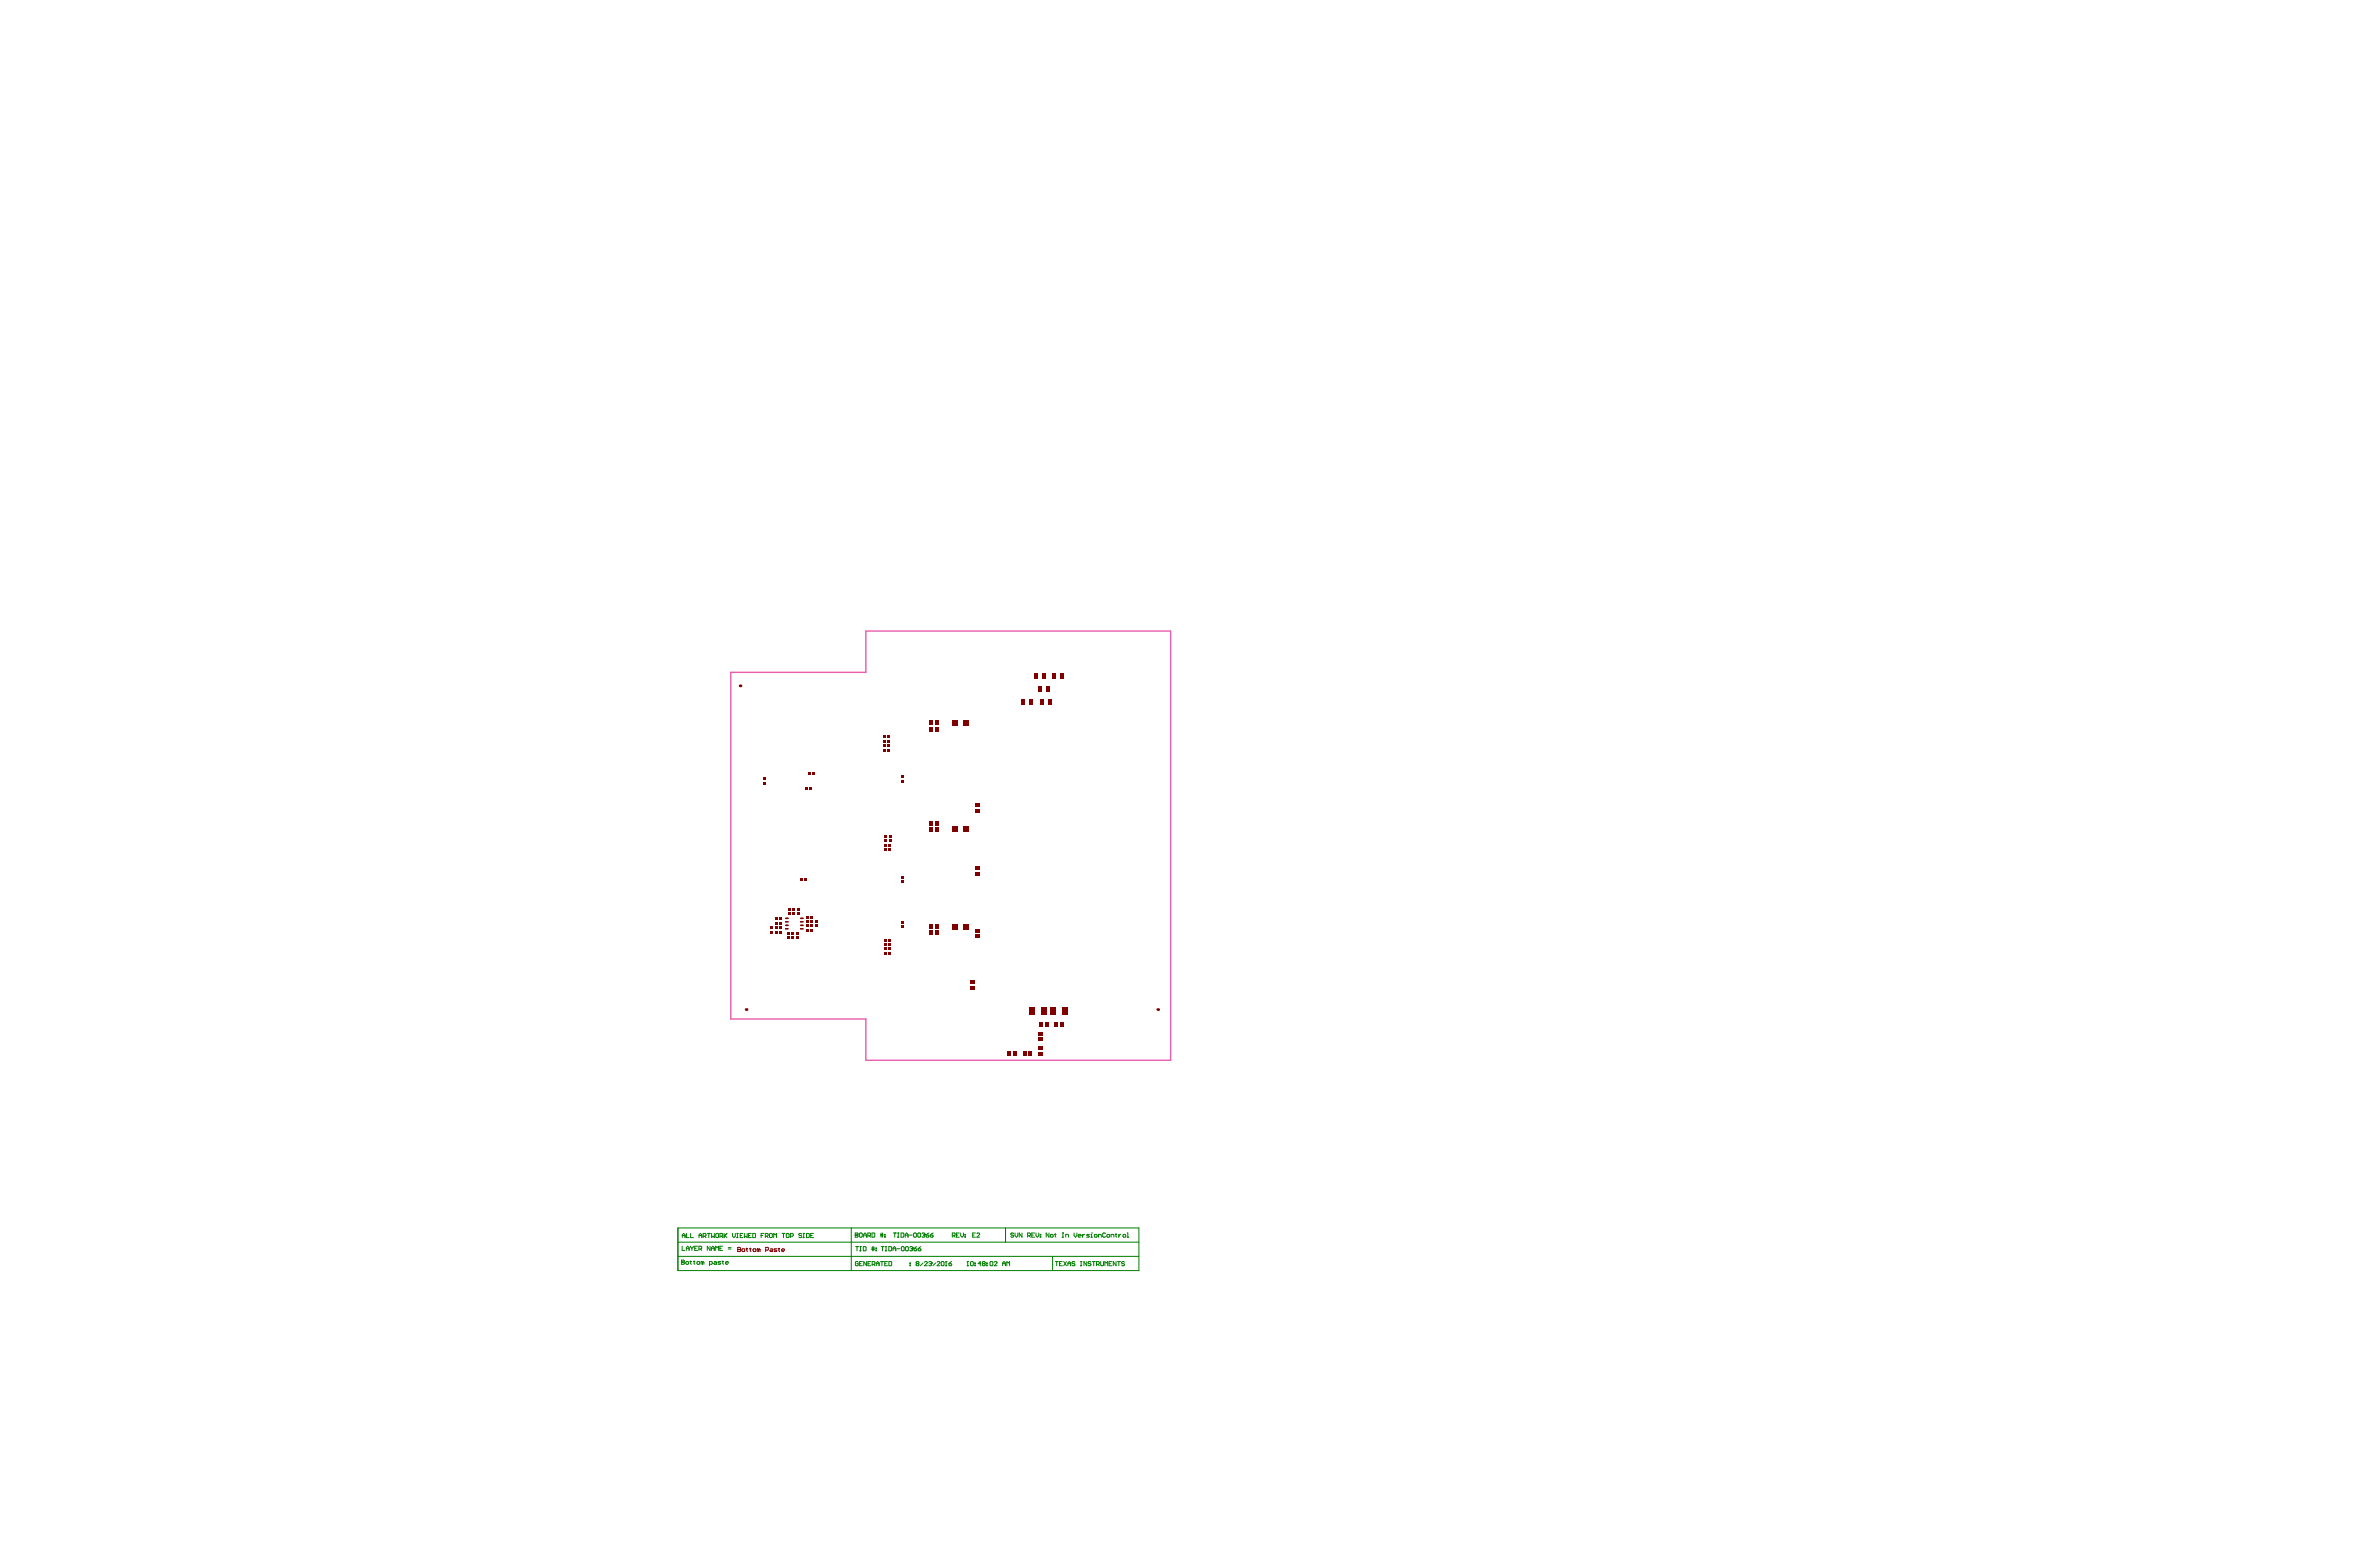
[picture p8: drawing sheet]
<svg xmlns="http://www.w3.org/2000/svg" width="864mm" height="559mm" viewBox="0 0 864 559" stroke-linecap="round" stroke-linejoin="round" font-family="sans-serif">
<g fill="none" stroke="#008000" stroke-width=".36">
<path d="M246.1 455.9h167.3M246.1 450.7h167.3M247.4 458h.1M247.4 457.2h.8l.2 .3-.2 .5 .2 .5-.2 .3h-.8zM247.4 458h.8M247.6 452.2v1.5h1M247.7 449.1v-1l.5-.6 .5 .6v1M247.7 448.3h1M249.1 453.7v-1l.6-.5 .5 .5v1M249.1 453h1.1M249.2 447.5v1.6h1M249.2 457.7l.8 .3-.3 .8-.8-.3z"/>
<path d="M250.5 457.7h.5M250.7 452.2l.5 .8M250.7 447.5v1.6h1M250.7 457.5v1l.3 .3M251.2 453v.7M251.7 452.2l-.5 .8M251.7 457.7h.5M252 457.5v1l.2 .3M252.2 453h.5M253.2 452.2h-1v1.5h1M253.3 457.7l.7 .3-.2 .8-.8-.3zM253.7 453.2h.8l.2-.2-.2-.8h-.8v1.5"/>
<path d="M253.7 449.1v-1l.6-.6 .5 .6v1M253.7 448.3h1.1M254.2 453.2l.5 .5M255 458l.3-.3 .2 .3v.8M255 458l-.5-.3v1.1M255 458v.8M255.3 448.6h.7l.3-.3-.3-.8h-.7v1.6M255.8 448.6l.5 .5M256.8 447.5h1M257.3 447.5v1.6M257.6 458.8h.7l.3-.3-.3-.8h-.7v1.6M257.8 452.2v1.5l-1-1.5v1.5"/>
<path d="M258.3 453h1M258.3 453.7v-1l.5-.5 .5 .5v1M258.3 447.5v1.6l.5-.5 .5 .5v-1.6M259.3 457.7l.8 .3v.8h-.8l-.2-.3 .2-.2h.8M259.8 453.7v-1.5l.5 .5 .5-.5v1.5M259.8 447.8l.3-.3 .7 .3v1l-.2 .3-.8-.3zM261.3 453h.5M261.4 448.6h.7l.3-.3-.3-.8h-.7v1.6M261.6 457.7h-.7l-.3 .3 1 .5-.2 .3h-.8M261.9 448.6l.5 .5M262.1 457.7h.5M262.3 452.2h-1v1.5h1"/>
<path d="M262.4 457.5v1l.2 .3M262.9 447.5v1.6M263.1 448.3l.8 .8M263.4 458.3h1l-.2-.6-.8 .3 .2 .8h.6M263.9 447.5l-1 1.1M264.4 453.2h1M264.4 452.7h1M265.9 447.5v1.1l.5 .5 .5-.5v-1.1M267.4 449.1h.5M267.4 447.5h.5M267.7 447.5v1.6M268.7 448.3h.5"/>
<path d="M269.7 447.5h-1v1.6h1M270.2 447.5v1.6l.5-.5 .5 .5v-1.6M271.7 448.3h.5M272.8 447.5h-1.1v1.6h1.1M273.3 447.5h.7l.3 .3v1l-.3 .3h-.7zM276.3 448.3h.5M277.3 447.5h-1v1.6M277.8 448.6h.8l.2-.8-.2-.3h-.8v1.6M278.3 448.6l.5 .5M279.6 447.5l.8 .3v1l-.3 .3-.8-.3v-1zM280.9 449.1v-1.6l.5 .6 .5-.6v1.6M283.9 447.5h1"/>
<path d="M284.4 447.5v1.6M285.7 447.5l.7 .3v1l-.2 .3-.8-.3v-1zM286.9 448.6h.8l.3-.8-.3-.3h-.8v1.6M291 447.8l-.3-.3-.7 .3 .2 .5 .8 .3-.3 .5-.7-.3M291.5 449.1h.5M291.5 447.5h.5M291.8 447.5v1.6M292.8 447.5h.7l.3 .3v1l-.3 .3h-.7zM294.3 448.3h.5M295.3 447.5h-1v1.6h1M309 445.5v15.5M310.5 448.2h.1"/>
<path d="M310.5 447.4h.7l.3 .2-.3 .6 .3 .5-.3 .2h-.7zM310.5 448.2h.7M310.6 452.3h1M311.1 452.3v1.6M311.5 458l-.2-.2-.8 .2v1l.8 .3 .2-.8h-.5M312 447.6l.2-.2 .8 .2v1.1l-.3 .2-.7-.2zM312 458.5h.5M312.1 452.3h.5M312.1 453.9h.5M312.4 452.3v1.6M313.1 457.8h-1.1v1.5h1.1M313.4 452.3h.7l.3 .3v1l-.3 .3h-.7z"/>
<path d="M313.5 448.2h1M313.5 448.9v-1l.5-.5 .5 .5v1M314.6 457.8v1.5l-1-1.5v1.5M315 448.4h.8l.2-.8-.2-.2h-.8v1.5M315.1 458.5h.5M315.5 448.4l.5 .5M316.1 457.8h-1v1.5h1M316.4 452.8h1M316.4 453.4h1M316.5 447.4h.8l.3 .2v1.1l-.3 .2h-.8zM316.6 458.8h.8l.2-.8-.2-.2h-.8v1.5M316.7 452.3v1.6"/>
<path d="M317.1 458.8l.5 .5M317.2 452.3v1.6M317.9 453.6l.3 .3zM317.9 452.8l.3 .3zM318.1 458.5h1M318.1 459.3v-1l.5-.5 .5 .5v1M319.6 447.9h1M319.6 448.4h1M319.6 457.8h1.1M319.8 447.4v1.5M319.9 452.3h1M320.1 457.8v1.5"/>
<path d="M320.3 447.4v1.5M320.4 452.3v1.6M321.1 448.7l.3 .2zM321.1 447.9l.3 .3zM321.2 458.5h.5M321.4 452.3h.5M321.4 453.9h.5M321.6 452.3v1.6M322.2 457.8h-1v1.5h1M322.6 452.3h.8l.3 .3v1l-.3 .3h-.8zM322.7 457.8h.7l.3 .2v1l-.3 .3h-.7zM324.2 453.1h1"/>
<path d="M324.2 453.9v-1.1l.5-.5 .5 .5v1.1M324.3 447.4h1M324.8 447.4v1.5M325.7 453.1h1M325.8 448.9h.5M325.8 447.4h.5M326.1 447.4v1.5M327.1 447.4h.7l.3 .2v1.1l-.3 .2h-.7zM327.5 452.3l.7 .3v1l-.2 .3-.8-.3v-1zM328.6 448.2h1M328.6 448.9v-1l.5-.5 .5 .5v1M329 452.3l.7 .3v1l-.2 .3-.8-.3v-1z"/>
<path d="M330.1 448.2h1M330.2 452.6l.8-.3 .3 .5M330.3 459l.2 .3zM330.3 458.3l.2 .2zM330.8 453.1h.2M331 453.1l.3 .3-.3 .5-.8-.3M331.3 452.8h.1M331.3 452.8l-.3 .3M331.8 453.1h.7l.3 .5-.8 .3zM331.9 447.4l.8 .2v1.1l-.3 .2-.8-.2v-1.1zM332.8 452.3l-1 .8M332.8 458.5l-.2-.2 .2-.5 .8 .2-.3 .5"/>
<path d="M332.8 458.5l-.2 .3 .2 .5 .8-.3-.3-.5M332.8 458.5h.5M333.3 453.1h.7l.3 .5-.8 .3zM333.4 447.4l.8 .2v1.1l-.3 .2-.7-.2v-1.1zM334.3 452.3l-1 .8M334.7 447.6l.7-.2 .3 .5M335.1 458.3l-1 1M335.2 448.2h.2M335.4 448.2l.3 .2-.3 .5-.7-.2M335.6 458l.3-.2 .7 .2-1 1.3h1M335.7 447.9h.1M335.7 447.9l-.3 .3"/>
<path d="M336.2 448.2h.8l.2 .5-.7 .2zM337.1 458l.8-.2 .2 .5M337.2 447.4l-1 .8M337.6 458.5h.3M337.7 448.2h.8l.2 .5-.7 .2zM337.9 458.5l.2 .3-.2 .5-.8-.3M338.1 458.3h.1M338.1 458.3l-.2 .2M338.7 447.4l-1 .8M339.7 458.3l-1.1 1M340.2 458l.2-.2 .8 .2-1 1.3h1M341.7 458l.2-.2 .8 .2v1l-.3 .3-.7-.3z"/>
<path d="M343.2 459.3h.5M343.5 457.8h.1M343.5 457.8v1.5M343.5 457.8l-.3 .2M344.5 458.5h.7l.3 .5-.8 .3zM345.5 457.8l-1 .7M345.7 448.4h.8l.2-.8-.2-.2h-.8v1.5M346.2 448.4l.5 .5M347.2 448.2h.5M348.2 447.4h-1v1.5h1M348.7 447.4v1l.5 .5 .6-.5v-1M350.3 448.7l.2 .2z"/>
<path d="M350.3 447.9l.2 .3zM351 459.3h.5M351.3 457.8h.1M351.3 457.8v1.5M351.3 457.8l-.3 .2M352.3 458l.3-.2 .7 .2v1l-.2 .3-.8-.3zM353.1 448.2h.5M353.8 459l.3 .3zM353.8 458.3l.3 .2zM354.1 447.4h-1v1.5h1M354.6 447.6l.3-.2 .7 .2-1 1.3h1M356.1 458.5h-1l.8-.7v1.5"/>
<path d="M356.9 458.5l-.3-.2 .3-.5 .7 .2-.2 .5M356.9 458.5l-.3 .3 .3 .5 .7-.3-.2-.5M356.9 458.5h.5M358.1 459l.3 .3zM358.1 458.3l.3 .2zM359.4 458l.3-.2 .7 .2v1l-.2 .3-.8-.3zM360.9 458l.3-.2 .7 .2-1 1.3h1M364 459.3v-1l.5-.5 .5 .5v1M364 458.5h1M365 445.6v5.2M365.5 459.3v-1.5l.5 .5 .5-.5v1.5M368 447.6l-.3-.2-.8 .2 .3 .6 .8 .2-.3 .5-.8-.2"/>
<path d="M368.5 447.4v1l.5 .5 .5-.5v-1M371 447.4v1.5l-1-1.5v1.5M373 448.4h.8l.2-.8-.2-.2h-.8v1.5M373.5 448.4l.5 .5M374.5 448.2h.6M375.6 447.4h-1.1v1.5h1.1M376.1 447.4v1l.5 .5 .5-.5v-1M377.6 448.7l.2 .2zM377.6 447.9l.2 .3zM380.8 447.4v1.5l-1-1.5v1.5M381.5 447.9l.8 .3-.3 .7-.7-.2zM382.1 455.9v5.1"/>
<path d="M382.8 447.9h.5M383.1 447.6v1.1l.2 .2M383.1 457.8h1M383.6 457.8v1.5M384.6 458.5h.5M385.6 448.9h.5M385.6 447.4h.5M385.6 457.8h-1v1.5h1M385.9 447.4v1.5M386.1 457.8l1 1.5M386.9 448.9v-1h.7l.3 .3v.7M387.1 457.8l-1 1.5"/>
<path d="M387.7 458.5h1M387.7 459.3v-1l.5-.5 .5 .5v1M389.9 447.4v1l.5 .5 .5-.5v-1M390.2 458l-.3-.2-.7 .2 .2 .5 .8 .3-.3 .5-.7-.3M391.4 448.4h1l-.2-.5-.8 .3 .3 .7h.5M392.2 457.8h.5M392.2 459.3h.5M392.5 457.8v1.5M392.9 447.9v1M393.7 447.9l-.8 .5M394.5 457.8v1.5l-1-1.5v1.5M395.5 447.9h-.8l-.2 .3 1 .5-.3 .2h-.7"/>
<path d="M396 448.9h.5M396 447.9h.2v1M396 458l-.2-.2-.8 .2 .3 .5 .7 .3-.2 .5-.8-.3M396.2 447.4h.1M396.5 457.8h1M397 457.8v1.5M397.5 447.9l.8 .3-.3 .7-.7-.2zM398 458.8h.8l.3-.8-.3-.2h-.8v1.5M398.5 458.8l.6 .5M398.8 448.9v-1h.7l.3 .3v.7M399.6 457.8v1.2l.2 .3 .8-.3v-1.2M401.1 459.3v-1.5l.5 .5 .5-.5v1.5"/>
<path d="M401.3 447.6l-.2-.2-.8 .2v1.1l.2 .2 .8-.2M402.1 447.9l.7 .3-.2 .7-.8-.2zM402.6 458.5h.5M403.3 448.9v-1h.8l.2 .3v.7M403.6 457.8h-1v1.5h1M404.9 447.9h.5M405.1 447.6v1.1l.3 .2M405.1 457.8v1.5l-1-1.5v1.5M405.6 457.8h1.1M406.1 447.9v1M406.1 457.8v1.5M406.9 447.9l-.8 .5"/>
<path d="M407.9 447.9l.8 .3-.3 .7-.8-.2zM408.2 458l-.3-.2-.7 .2 .2 .5 .8 .3-.3 .5-.7-.3M409.2 448.9h.5M409.2 447.4h.2v1.5M246.1 461h167.3v-15.4h-167.3v15.4"/>
</g>
<path d="M265.3 244h49v-15h110.7v155.7h-110.7v-15h-49z" fill="none" stroke="#e85dac" stroke-width=".51"/>
<g fill="none" stroke="#800000" stroke-width=".36">
<path d="M267.8 453.4h.1M267.8 452.6h.8l.2 .3-.2 .5 .2 .5-.2 .2h-.8zM267.8 453.4h.8M269.3 453.4l.8-.3 .2 .8-.7 .2zM270.8 453.1h.6M271.1 452.9v1l.3 .2M272.1 453.1h.5M272.4 452.9v1l.2 .2M273.4 453.4l.7-.3 .3 .8-.8 .2zM275.4 453.4l-.5-.3v1M275.4 453.4v.7M275.4 453.4l.3-.3 .2 .3v.7"/>
<path d="M277.9 453.6h.8l.3-.2-.3-.8h-.8v1.5M279.7 453.1l.8 .3v.7h-.8l-.2-.2 .2-.3h.8M282 453.1h-.8l-.2 .3 1 .5-.3 .2h-.7M282.5 453.1h.5M282.8 452.9v1l.2 .2M283.8 453.6h1l-.3-.5-.7 .3 .2 .7h.5"/>
</g>
<g fill="#800000">
<path d="M281.3 337.7h1v1h-1z" fill-rule="evenodd"/>
<path d="M281.3 336.1h1v1h-1z" fill-rule="evenodd"/>
<path d="M282.9 337.7h1v1h-1z" fill-rule="evenodd"/>
<path d="M282.9 336.1h1v1h-1z" fill-rule="evenodd"/>
</g>
<path d="M285.2 335.8h.9M285.2 334.5h.9" fill="none" stroke="#800000" stroke-width=".6"/>
<g fill="#800000">
<path d="M287.2 339.7h1v1h-1z" fill-rule="evenodd"/>
<path d="M287.2 338.1h1v1h-1z" fill-rule="evenodd"/>
<path d="M288.9 339.8h1v1h-1z" fill-rule="evenodd"/>
<path d="M288.9 338.2h1v1h-1z" fill-rule="evenodd"/>
<path d="M289.4 329.4h.9v1h-.9z" fill-rule="evenodd"/>
<path d="M327.3 283h.9v1h-.9z" fill-rule="evenodd"/>
<path d="M327.3 281.4h.9v1h-.9z" fill-rule="evenodd"/>
<path d="M337.4 335.3h1.3v1.6h-1.3z" fill-rule="evenodd"/>
<path d="M339.5 335.3h1.2v1.6h-1.2z" fill-rule="evenodd"/>
<path d="M277.2 283.8h1v.9h-1z" fill-rule="evenodd"/>
<path d="M277.2 282.2h1v1h-1z" fill-rule="evenodd"/>
<path d="M281.3 332.9h1v1h-1z" fill-rule="evenodd"/>
<path d="M281.3 334.5h1v1h-1z" fill-rule="evenodd"/>
<path d="M282.9 332.9h1v1h-1z" fill-rule="evenodd"/>
<path d="M282.9 334.5h1v1h-1z" fill-rule="evenodd"/>
</g>
<path d="M285.2 337h.9M285.2 333.2h.9" fill="none" stroke="#800000" stroke-width=".6"/>
<g fill="#800000">
<path d="M289.4 331h.9v1h-.9z" fill-rule="evenodd"/>
<path d="M293.2 280.3h1v1h-1z" fill-rule="evenodd"/>
<path d="M337.4 337.7h1.3v1.6h-1.3z" fill-rule="evenodd"/>
<path d="M337.4 300.2h1.3v1.6h-1.3z" fill-rule="evenodd"/>
<path d="M337.4 297.9h1.3v1.6h-1.3z" fill-rule="evenodd"/>
<path d="M337.5 261.5h1.2v1.6h-1.2z" fill-rule="evenodd"/>
<path d="M337.5 263.8h1.3v1.6h-1.3z" fill-rule="evenodd"/>
<path d="M339.5 337.7h1.2v1.6h-1.2z" fill-rule="evenodd"/>
<path d="M339.5 300.2h1.2v1.6h-1.2z" fill-rule="evenodd"/>
<path d="M339.5 297.9h1.2v1.6h-1.2z" fill-rule="evenodd"/>
<path d="M339.5 261.5h1.3v1.6h-1.3z" fill-rule="evenodd"/>
<path d="M339.5 263.8h1.3v1.6h-1.3z" fill-rule="evenodd"/>
<path d="M353.9 337.1h1.6v1.3h-1.6z" fill-rule="evenodd"/>
<path d="M353.9 316.4h1.6v1.3h-1.6z" fill-rule="evenodd"/>
<path d="M353.9 314.4h1.6v1.3h-1.6z" fill-rule="evenodd"/>
<path d="M378.2 244.5h1.3v1.8h-1.3z" fill-rule="evenodd"/>
<path d="M380.5 253.8h1.3v1.9h-1.3z" fill-rule="evenodd"/>
<path d="M353.9 339.1h1.6v1.3h-1.6z" fill-rule="evenodd"/>
<path d="M279.7 337.7h1v1h-1z" fill-rule="evenodd"/>
<path d="M279.7 336.1h1v1h-1z" fill-rule="evenodd"/>
</g>
<path d="M290.7 335.8h.8" fill="none" stroke="#800000" stroke-width=".6"/>
<path d="M292.6 335.5h1v.9h-1z" fill-rule="evenodd" fill="#800000"/>
<path d="M290.7 334.5h.8" fill="none" stroke="#800000" stroke-width=".6"/>
<g fill="#800000">
<path d="M292.6 333.9h1v1h-1z" fill-rule="evenodd"/>
<path d="M286 329.4h.9v1h-.9z" fill-rule="evenodd"/>
<path d="M287.7 329.4h.9v1h-.9z" fill-rule="evenodd"/>
<path d="M294.2 335.5h1v.9h-1z" fill-rule="evenodd"/>
<path d="M295.9 335.5h1v1h-1z" fill-rule="evenodd"/>
<path d="M294.2 333.9h1v1h-1z" fill-rule="evenodd"/>
<path d="M295.9 333.9h1v1h-1z" fill-rule="evenodd"/>
<path d="M322.5 345.6h1v.9h-1z" fill-rule="evenodd"/>
<path d="M320.9 345.6h1v.9h-1z" fill-rule="evenodd"/>
<path d="M322.6 343.8h1v1h-1z" fill-rule="evenodd"/>
<path d="M321 343.8h1v1h-1z" fill-rule="evenodd"/>
<path d="M322.6 342.2h1v.9h-1z" fill-rule="evenodd"/>
<path d="M321 342.2h1v.9h-1z" fill-rule="evenodd"/>
<path d="M322.6 307.8h1v.9h-1z" fill-rule="evenodd"/>
<path d="M321 307.8h1v.9h-1z" fill-rule="evenodd"/>
<path d="M322.6 303h1v1h-1z" fill-rule="evenodd"/>
<path d="M321 303h1v1h-1z" fill-rule="evenodd"/>
<path d="M322.1 268.5h1v.9h-1z" fill-rule="evenodd"/>
<path d="M320.5 268.5h1v.9h-1z" fill-rule="evenodd"/>
<path d="M322.1 266.9h1v1h-1z" fill-rule="evenodd"/>
<path d="M320.5 266.9h1v1h-1z" fill-rule="evenodd"/>
<path d="M327.2 335.9h1v1h-1z" fill-rule="evenodd"/>
<path d="M327.2 319.4h1v1h-1z" fill-rule="evenodd"/>
<path d="M327.2 317.8h1v1h-1z" fill-rule="evenodd"/>
<path d="M352.3 357.9h1.6v1.2h-1.6z" fill-rule="evenodd"/>
<path d="M352.3 355.8h1.6v1.3h-1.6z" fill-rule="evenodd"/>
<path d="M377 376.5h1.6v1.2h-1.6z" fill-rule="evenodd"/>
<path d="M377 374.4h1.6v1.3h-1.6z" fill-rule="evenodd"/>
</g>
<circle cx="270.9" cy="366.3" r=".5" fill="#800000"/>
<path d="M290.7 337h.8M290.7 333.2h.8" fill="none" stroke="#800000" stroke-width=".6"/>
<g fill="#800000">
<path d="M292.6 332.3h1v1h-1z" fill-rule="evenodd"/>
<path d="M292.6 337.1h1v.9h-1z" fill-rule="evenodd"/>
<path d="M286 331h.9v1h-.9z" fill-rule="evenodd"/>
<path d="M287.7 331h.9v1h-.9z" fill-rule="evenodd"/>
<path d="M292 318.5h1v1h-1z" fill-rule="evenodd"/>
<path d="M290.4 318.5h1v1h-1z" fill-rule="evenodd"/>
<path d="M292.3 285.6h1v.9h-1z" fill-rule="evenodd"/>
<path d="M294.2 332.3h1v1h-1z" fill-rule="evenodd"/>
<path d="M294.2 337.1h1v.9h-1z" fill-rule="evenodd"/>
<path d="M293.9 285.6h1v.9h-1z" fill-rule="evenodd"/>
<path d="M294.8 280.3h1v1h-1z" fill-rule="evenodd"/>
<path d="M322.5 340.6h1v1h-1z" fill-rule="evenodd"/>
<path d="M320.9 340.6h1v1h-1z" fill-rule="evenodd"/>
<path d="M322.6 306.2h1v.9h-1z" fill-rule="evenodd"/>
<path d="M321 306.2h1v.9h-1z" fill-rule="evenodd"/>
<path d="M322.6 304.6h1v.9h-1z" fill-rule="evenodd"/>
<path d="M321 304.6h1v.9h-1z" fill-rule="evenodd"/>
<path d="M322.1 271.7h1v.9h-1z" fill-rule="evenodd"/>
<path d="M320.5 271.7h1v.9h-1z" fill-rule="evenodd"/>
<path d="M322.1 270.1h1v.9h-1z" fill-rule="evenodd"/>
<path d="M320.5 270.1h1v.9h-1z" fill-rule="evenodd"/>
<path d="M327.2 334.3h1v1h-1z" fill-rule="evenodd"/>
<path d="M345.6 335.3h2v2h-2z" fill-rule="evenodd"/>
<path d="M345.6 261.5h2v2h-2z" fill-rule="evenodd"/>
<path d="M353.9 293.5h1.6v1.3h-1.6z" fill-rule="evenodd"/>
<path d="M373.4 381.6h1.2v1.6h-1.2z" fill-rule="evenodd"/>
<path d="M371.4 381.6h1.2v1.6h-1.2z" fill-rule="evenodd"/>
<path d="M367.7 381.6h1.2v1.6h-1.2z" fill-rule="evenodd"/>
<path d="M370.8 253.8h1.3v1.9h-1.3z" fill-rule="evenodd"/>
<path d="M377 381.8h1.6v1.2h-1.6z" fill-rule="evenodd"/>
<path d="M378 365.3h2.1v2.8h-2.1z" fill-rule="evenodd"/>
<path d="M379.3 370.9h1.2v1.6h-1.2z" fill-rule="evenodd"/>
<path d="M377.2 370.9h1.3v1.6h-1.3z" fill-rule="evenodd"/>
<path d="M377.6 253.8h1.3v1.9h-1.3z" fill-rule="evenodd"/>
<path d="M375.3 244.5h1.3v1.8h-1.3z" fill-rule="evenodd"/>
<path d="M379.8 249.1h1.3v1.9h-1.3z" fill-rule="evenodd"/>
<path d="M376.9 249.1h1.3v1.9h-1.3z" fill-rule="evenodd"/>
<path d="M384.8 370.9h1.3v1.6h-1.3z" fill-rule="evenodd"/>
<path d="M385.7 365.3h2.1v2.8h-2.1z" fill-rule="evenodd"/>
<path d="M384.8 244.5h1.3v1.8h-1.3z" fill-rule="evenodd"/>
<path d="M345.6 299.8h2v2h-2z" fill-rule="evenodd"/>
<path d="M353.9 291.5h1.6v1.3h-1.6z" fill-rule="evenodd"/>
<path d="M377 379.7h1.6v1.3h-1.6z" fill-rule="evenodd"/>
<path d="M285.7 339.8h.9v1h-.9z" fill-rule="evenodd"/>
<path d="M285.7 338.2h.9v1h-.9z" fill-rule="evenodd"/>
<path d="M365.7 381.6h1.2v1.6h-1.2z" fill-rule="evenodd"/>
<path d="M349.6 335.3h2v2h-2z" fill-rule="evenodd"/>
<path d="M349.6 261.5h2v2h-2z" fill-rule="evenodd"/>
<path d="M373.6 365.3h2.1v2.8h-2.1z" fill-rule="evenodd"/>
<path d="M382.8 370.9h1.2v1.6h-1.2z" fill-rule="evenodd"/>
<path d="M381.3 365.3h2.1v2.8h-2.1z" fill-rule="evenodd"/>
<path d="M373.7 253.8h1.3v1.9h-1.3z" fill-rule="evenodd"/>
<path d="M381.9 244.5h1.3v1.8h-1.3z" fill-rule="evenodd"/>
<path d="M349.6 299.8h2v2h-2z" fill-rule="evenodd"/>
</g>
<g fill="#800000">
<circle cx="420.3" cy="366.3" r=".5"/>
<circle cx="268.7" cy="248.9" r=".5"/>
</g>
</svg>
